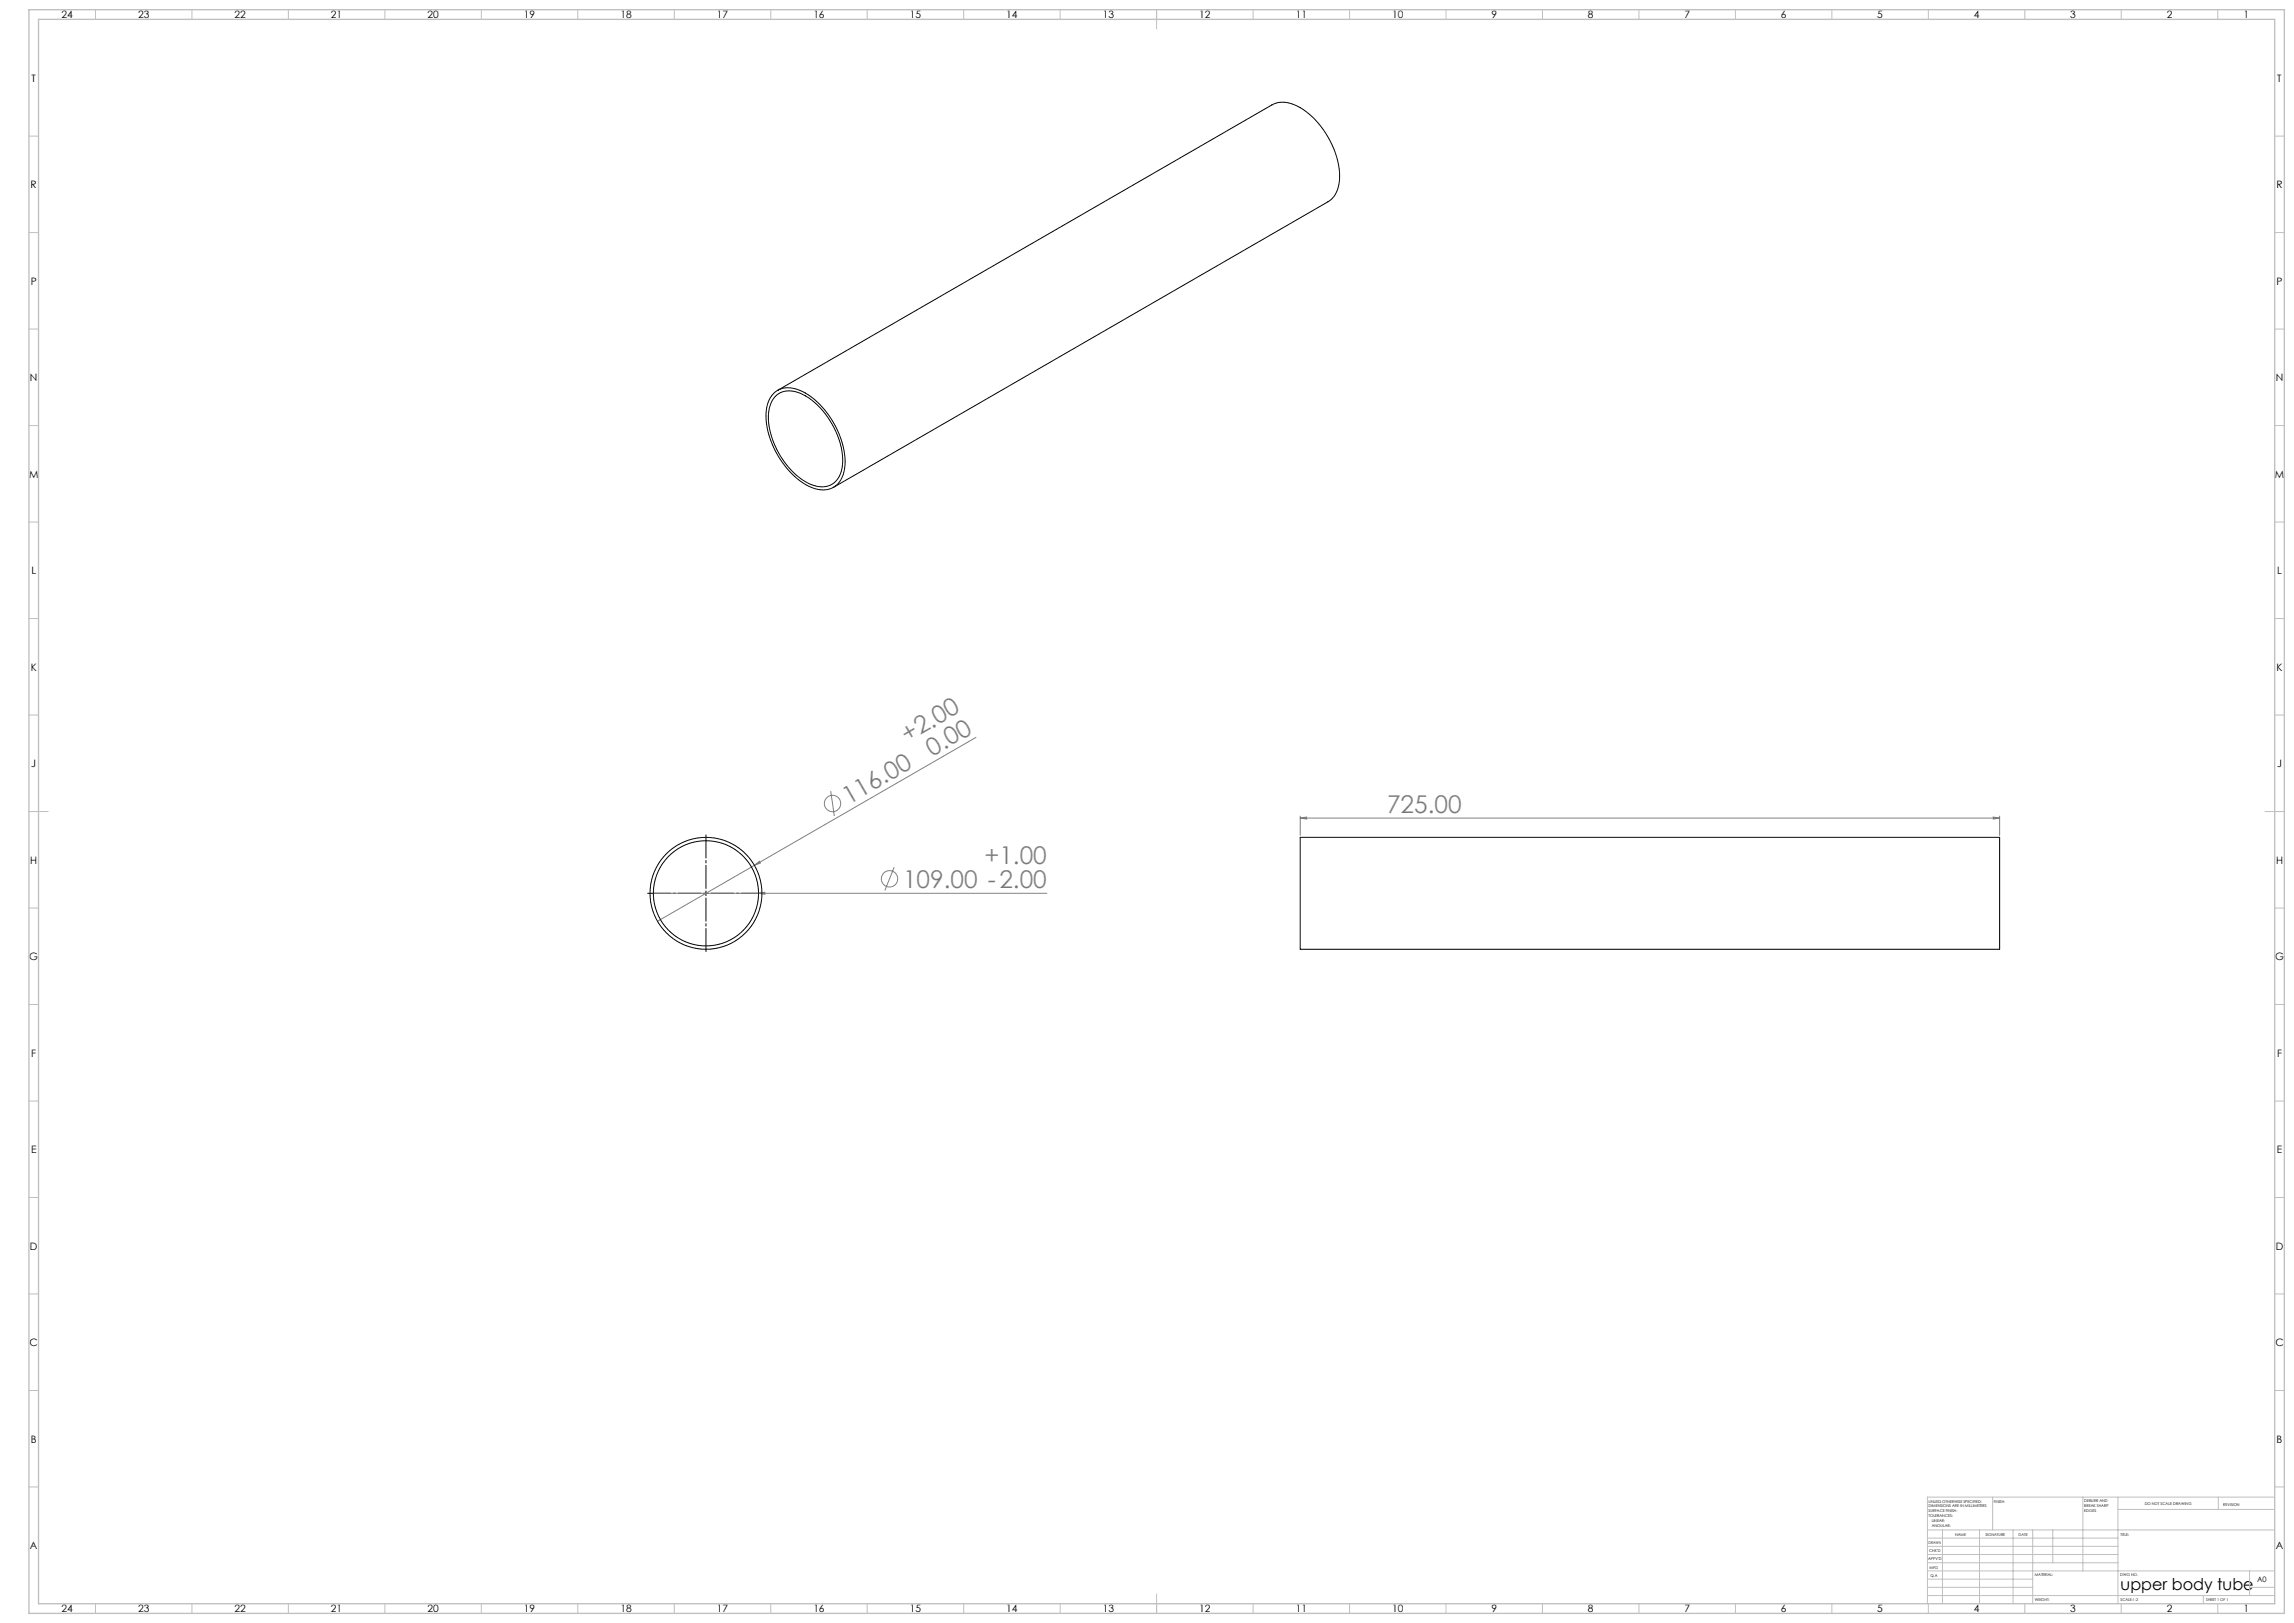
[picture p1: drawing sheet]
<svg xmlns="http://www.w3.org/2000/svg" width="1189mm" height="841mm" viewBox="0 0 1189 841" stroke-linecap="round" stroke-linejoin="round" font-family="sans-serif">
<defs><g id="words">
<g font-size="12.7" fill="#808080">
<text x="470" y="385" transform="rotate(-30 470 385)">+2.00</text>
<text x="483" y="392" transform="rotate(-30 483 392)">0.00</text>
<text x="440" y="417" transform="rotate(-30 440 417)">116.00</text>
<text x="719" y="421">725.00</text>
<text x="510" y="447">+1.00</text>
<text x="468" y="460">109.00 -2.00</text>
</g>
<text font-size="8.5" x="1099" y="824">upper body tube</text>
<g font-size="5.3">
<text x="32" y="9">24</text>
<text x="72" y="9">23</text>
<text x="122" y="9">22</text>
<text x="172" y="9">21</text>
<text x="222" y="9">20</text>
<text x="272" y="9">19</text>
<text x="322" y="9">18</text>
<text x="372" y="9">17</text>
<text x="422" y="9">16</text>
<text x="472" y="9">15</text>
<text x="522" y="9">14</text>
<text x="572" y="9">13</text>
<text x="622" y="9">12</text>
<text x="672" y="9">11</text>
<text x="722" y="9">10</text>
<text x="773" y="9">9</text>
<text x="823" y="9">8</text>
<text x="873" y="9">7</text>
<text x="923" y="9">6</text>
<text x="973" y="9">5</text>
<text x="1023" y="9">4</text>
<text x="1073" y="9">3</text>
<text x="1123" y="9">2</text>
<text x="1163" y="9">1</text>
<text x="16" y="42">T</text>
<text x="1180" y="42">T</text>
<text x="16" y="97">R</text>
<text x="1180" y="97">R</text>
<text x="16" y="147">P</text>
<text x="1180" y="147">P</text>
<text x="16" y="197">N</text>
<text x="1180" y="197">N</text>
<text x="15" y="247">M</text>
<text x="1179" y="247">M</text>
<text x="16" y="297">L</text>
<text x="1180" y="297">L</text>
<text x="16" y="347">K</text>
<text x="1180" y="347">K</text>
<text x="16" y="397">J</text>
<text x="1180" y="397">J</text>
<text x="16" y="447">H</text>
<text x="1180" y="447">H</text>
<text x="15" y="497">G</text>
<text x="1179" y="497">G</text>
<text x="16" y="547">F</text>
<text x="1180" y="547">F</text>
<text x="16" y="597">E</text>
<text x="1180" y="597">E</text>
<text x="16" y="647">D</text>
<text x="1180" y="647">D</text>
<text x="15" y="697">C</text>
<text x="1179" y="697">C</text>
<text x="16" y="747">B</text>
<text x="1180" y="747">B</text>
<text x="16" y="803">A</text>
<text x="1180" y="803">A</text>
<text x="32" y="835">24</text>
<text x="72" y="835">23</text>
<text x="122" y="835">22</text>
<text x="172" y="835">21</text>
<text x="222" y="835">20</text>
<text x="272" y="835">19</text>
<text x="322" y="835">18</text>
<text x="372" y="835">17</text>
<text x="422" y="835">16</text>
<text x="472" y="835">15</text>
<text x="522" y="835">14</text>
<text x="572" y="835">13</text>
<text x="622" y="835">12</text>
<text x="672" y="835">11</text>
<text x="722" y="835">10</text>
<text x="773" y="835">9</text>
<text x="823" y="835">8</text>
<text x="873" y="835">7</text>
<text x="923" y="835">6</text>
<text x="973" y="835">5</text>
<text x="1023" y="835">4</text>
<text x="1073" y="835">3</text>
<text x="1123" y="835">2</text>
<text x="1163" y="835">1</text>
</g>
<text font-size="3.9" x="1170" y="820">A0</text>
<g font-size="2">
<text x="1000" y="779">UNLESS OTHERWISE SPECIFIED:</text>
<text x="1033" y="779">FINISH:</text>
<text x="1080" y="778">DEBURR AND</text>
<text x="1112" y="780">DO NOT SCALE DRAWING</text>
<text x="1000" y="781">DIMENSIONS ARE IN MILLIMETERS</text>
<text x="1000" y="784">SURFACE FINISH:</text>
<text x="1080" y="781">BREAK SHARP</text>
<text x="1080" y="783">EDGES</text>
<text x="1152" y="780">REVISION</text>
<text x="1000" y="786">TOLERANCES:</text>
<text x="1001" y="789">LINEAR:</text>
<text x="1001" y="791">ANGULAR:</text>
<text x="1013" y="796">NAME</text>
<text x="1029" y="796">SIGNATURE</text>
<text x="1046" y="796">DATE</text>
<text x="1099" y="796">TITLE:</text>
<text x="1000" y="800">DRAWN</text>
<text x="999" y="808">APPV'D</text>
<text x="1000" y="804">CHK'D</text>
<text x="1000" y="813">MFG</text>
<text x="1001" y="817">Q.A</text>
<text x="1055" y="817">MATERIAL:</text>
<text x="1099" y="817">DWG NO.</text>
<text x="1055" y="830">WEIGHT:</text>
<text x="1099" y="830">SCALE:1:2</text>
<text x="1143" y="830">SHEET 1 OF 1</text>
</g>
</g></defs>
<g fill="none" stroke="#808080" stroke-width=".52">
<path d="M506 382l-115 66M431 410l1 13M674 424l3-1v1zM674 423v10M674 424h362M1033 423l3 1h-3zM1036 423v10M391 448l3-2v1zM391 448l-50 29M463 449l-4 12M339 463h204M393 463l3-1v1z"/>
<circle cx="432" cy="416" r="4"/>
<circle cx="461" cy="455" r="4"/>
</g>
<path d="M363 463h-27M366 460v-27M366 465v28M368 463h28" fill="none" stroke="#000" stroke-width=".52" stroke-dasharray="15.2 1.3 1.3 1.3" stroke-dashoffset="3.3"/>
<path d="M365 463h2M366 462v2" fill="none" stroke="#000" stroke-width=".52"/>
<g fill="none" stroke="#c0c0c0" stroke-width=".52">
<path d="M49 5v5M99 5v5M149 5v5M199 5v5M249 5v5M299 5v5M349 5v5M399 5v5M449 5v5M499 5v5M549 5v5M599 5v10"/>
<path d="M649 5v5M699 5v5M749 5v5M799 5v5M849 5v5M899 5v5M949 5v5M999 5v5M1049 5v5M1099 5v5M1149 5v5M15 71h5"/>
<path d="M1179 71h5M15 121h5M1179 121h5M15 171h5M1179 171h5M15 221h5M1179 221h5M15 271h5M1179 271h5M15 321h5M1179 321h5M15 371h5"/>
<path d="M1179 371h5M15 421h10M1174 421h10M15 471h5M1179 471h5M15 521h5M1179 521h5M15 571h5M1179 571h5M15 621h5M1179 621h5M15 671h5"/>
<path d="M1179 671h5M15 721h5M1179 721h5M15 771h5M1033 776v17M1080 776v38M1098 776v55M1150 776v6M1179 771h5M1179 776h-180v55M999 793h180M999 797h99"/>
<path d="M1007 793v38M1026 793v38M1043 793v38M1054 793v38M1064 793v17M1098 782h81M999 810h99M999 806h99M999 801h99M999 818h55M999 814h180M1166 814v13"/>
<path d="M49 831v5M99 831v5M149 831v5M199 831v5M249 831v5M299 831v5M349 831v5M399 831v5M449 831v5M499 831v5M549 831v5M599 826v10"/>
<path d="M649 831v5M699 831v5M749 831v5M799 831v5M849 831v5M899 831v5M949 831v5M999 827h180M999 823h55M999 831v5M1049 831v5M1099 831v5"/>
<path d="M1142 827v4M1149 831v5M1166 823h13"/>
</g>
<path d="M15 5h1169v831h-1169zM20 10h1159v821h-1159z" fill="none" stroke="#c0c0c0" stroke-width=".7"/>
<g fill="#808080">
<path d="M393 463l3-1v1z"/>
<path d="M391 448l3-2v1z"/>
<path d="M1033 423l3 1h-3zM674 424l3-1v1z"/>
</g>
<g fill="none" stroke="#000" stroke-width=".52">
<path d="M401 204a13 13 0 0 1 17 0 44 44 0 0 1 20 39 12 12 0 0 1-19 9 43 43 0 0 1-21-42l1-4zM402 206a12 12 0 0 1 16-1 41 41 0 0 1 18 38 11 11 0 0 1-17 7 41 41 0 0 1-20-38l1-4zM403 202l256-148a16 16 0 0 1 18 4 44 44 0 0 1 17 37 13 13 0 0 1-6 10l-256 148M674 434h362v58h-362z"/>
<circle cx="366" cy="463" r="29"/>
<circle cx="366" cy="463" r="27"/>
</g>
<use href="#words"/>
</svg>
